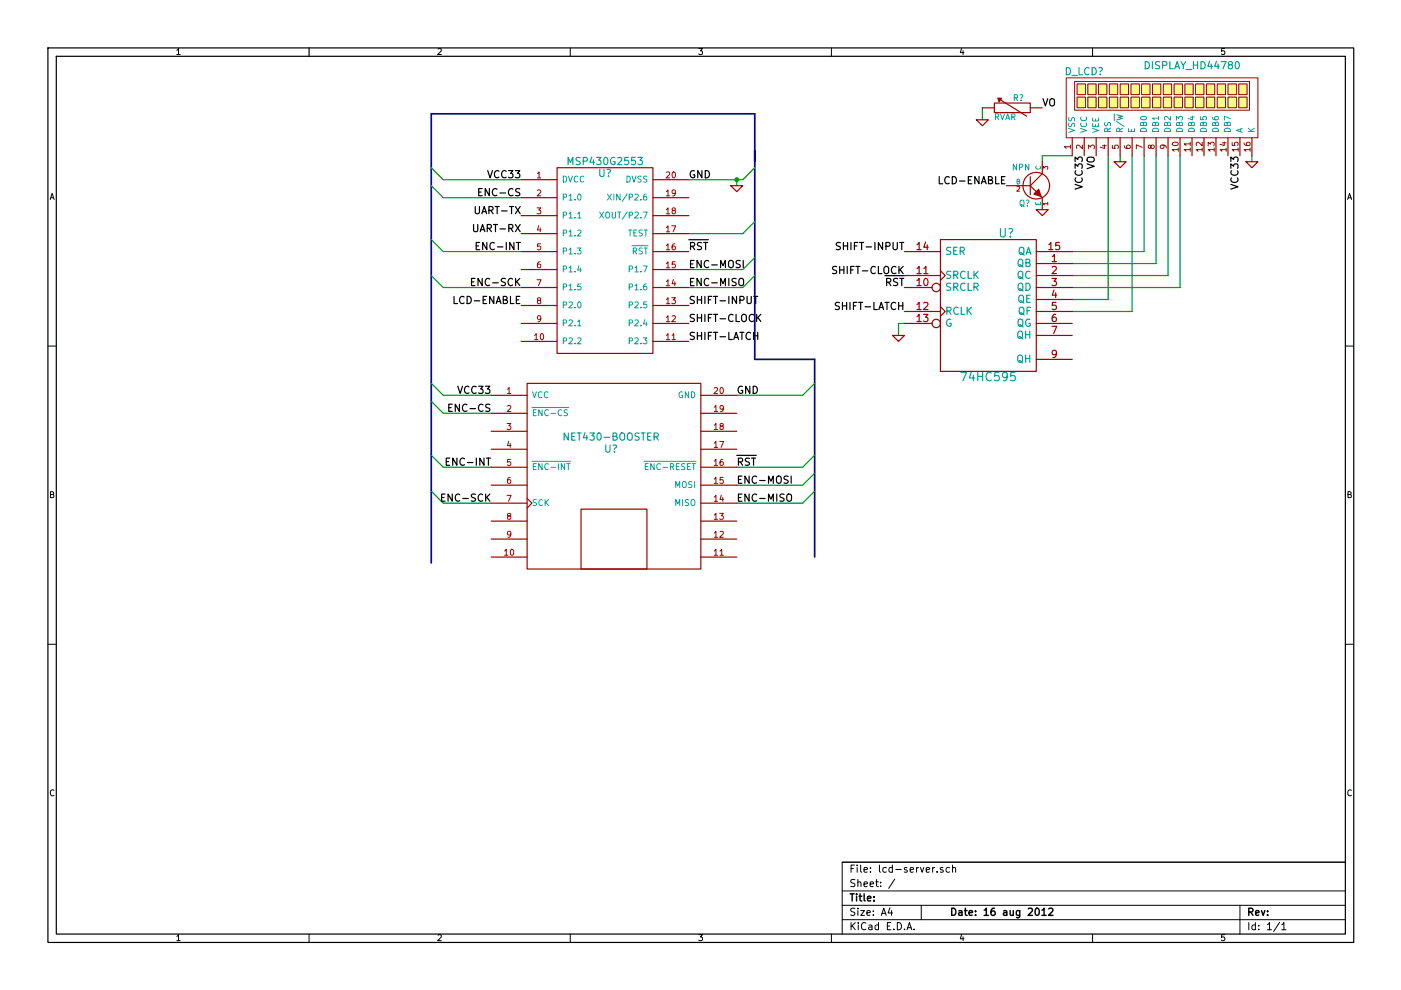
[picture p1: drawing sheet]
<svg xmlns="http://www.w3.org/2000/svg" width="297mm" height="210mm" viewBox="0 0 297 210" stroke-linecap="round" stroke-linejoin="round" font-family="sans-serif">
<path d="M10.2 10.2h276.8v189.6h-276.8zM11.9 11.9h273.3v186.1h-273.3zM65.5 10.2v1.7M227.9 39.1l1.6 .5-1.6 .5M227.9 35.7v-1l.6 .6 .2-.5h.6l.2 .3-.2 .6M227.9 34.2v-.9l.6 .5 .2-.4h.6l.2 .2-.2 .6M228.1 37.7a.72 .72 0 0 0 .5 1 .72 .72 0 0 0 .9-.7l-.2-.3M228.1 36.2a.72 .72 0 0 0 .5 1 .72 .72 0 0 0 .9-.7l-.2-.3" fill="none" stroke="#000" stroke-width=".25"/>
<g fill="none" stroke="#000" stroke-width=".21">
<path d="M37.5 10.7l.3-.4v1.3M37.5 11.6h.7M92.9 10.4l.4-.1 .3 .4-.8 .9h.8M120.9 10.2v1.7M148.2 10.3h.7l-.4 .5 .4 .1v.5l-.2 .2-.5-.2M176.3 10.2v1.7M203.9 10.2l-.3 1h.8M204.2 10.7v.9M231.6 10.2v1.7M259.6 10.3h-.6v.6l.2-.1 .4 .1v.5l-.1 .2-.5-.2M10.6 42.3l.4-1.3 .5 1.3M10.8 41.9h.6"/>
<path d="M285.7 42.3l.4-1.3 .5 1.3M285.9 41.9h.5M10.2 73.4h1.7M285.2 73.4h1.8M10.7 104.9l.6-.1v-.4l-.6-.2v1.3h.5l.2-.4-.2-.2M285.8 104.9l.5-.1 .1-.4-.6-.2v1.3h.5l.2-.4-.3-.2M10.2 136.6h1.7M285.2 136.6h1.8M11.4 167.6a.55 .55 0 0 0-.7 .1 .55 .55 0 0 0 0 .7l.4 .3 .3-.1M286.5 167.6a.55 .55 0 0 0-.7 .1 .55 .55 0 0 0 0 .7l.4 .3 .3-.1M37.5 198.6l.3-.4v1.2M37.5 199.4h.7"/>
<path d="M65.5 198v1.8M92.9 198.3l.4-.1 .3 .4-.8 .8h.8M120.9 198v1.8M148.2 198.2h.7l-.4 .5 .4 .1v.5l-.2 .1-.5-.1M176.3 198v1.8M178.6 188.9h106.6M178.6 195h106.6M178.6 191.9h106.6M180.4 195.6v1.5M180.4 184.2h.5M180.7 196.3l.6 .8M181.2 183.4h-.8v1.5"/>
<path d="M181.3 192.6h-.6l-.3 .3 .1 .3 .7 .3v.5l-.3 .1-.5-.1M181.3 186.5h-.6l-.3 .3 .1 .3 .7 .3v.5l-.3 .1-.5-.1M181.3 195.6l-.9 .9M181.7 183.4v.2M181.7 183.9v1M181.9 192.6v.1M181.9 187.1l.1-.1a.36 .36 0 0 1 .5 .2v.8M181.9 186.5v1.5M181.9 193.1v1M182 195.6v.2M182 196.1v1M182.5 183.4v1.3l.2 .2"/>
<path d="M182.5 193.1h.8l-.8 1h.8M183.2 184.4l.7-.1-.1-.3-.4-.1-.2 .3 .1 .7h.5M183.2 187.5l.7-.1-.1-.4h-.4l-.2 .2 .1 .7h.5M183.6 195.8a.72 .72 0 0 0-1 .5 .72 .72 0 0 0 .7 .8l.3-.1M183.8 193.6l.7-.2v-.3h-.5l-.2 .2 .1 .7h.6M184.2 196.2h.6l.1 .9M184.5 187.5l.7-.1-.1-.4h-.4l-.2 .2 .1 .7h.5M184.6 184.8v.1M184.6 184v.2M184.9 196.5l-.7 .1a.3 .3 0 0 0 .2 .5h.5M185.2 194v.1M185.2 193.1v.2"/>
<path d="M185.6 187h.6M185.9 186.5v1.3l.3 .2M186.3 196.2l-.5-.1-.3 .3 .1 .6 .2 .1h.5M186.3 195.6v1.5M186.5 183.4v1.3l.2 .2M186.7 187.9v.1M186.7 187v.2M186.9 194.1l.5-1.5 .5 1.5M187 193.6h.7M187.9 184l-.4-.1-.3 .3v.6l.3 .1h.4M188.1 196.3h.5M188.7 192.5l-.4 1.1h1"/>
<path d="M188.9 195.6h-.8v1.5h.8M189 193.1v1M189.2 184l-.4-.1-.3 .3v.6l.3 .1h.4M189.2 183.4v1.5M189.5 197v.1M189.7 186.4l-1.3 2M189.9 184.4h1.2M190.2 195.6a.77 .77 0 0 1 .9 .8 .77 .77 0 0 1-.9 .7zM191.8 197v.1M192.3 197.1l.5-1.5 .5 1.5M192.3 184l-.4-.1-.2 .3 .1 .2 .5 .1v.4h-.6M192.4 196.7h.8"/>
<path d="M193 184.4l.7-.1-.1-.3-.4-.1-.2 .3v.7h.6M193.8 197v.1M194.3 183.9v1M194.8 183.9l-.5 .3M195.1 183.9l.4 1 .4-1M195.3 191.9v3.1M196.4 184.4l.7-.1-.1-.3-.4-.1-.2 .3v.7h.6M197.7 183.9v1M198.2 183.9l-.5 .3M198.7 184.8v.1M199.9 184l-.3-.1-.3 .3 .1 .2 .5 .1v.4h-.6M201.3 184l-.4-.1-.3 .3 .1 .6 .2 .1h.4"/>
<path d="M202 184.1v-.1a.36 .36 0 0 1 .6 .2v.7M202 183.4v1.5M203.9 198.1l-.3 .9h.8M204.2 198.6v.8M231.6 198v1.8M259.6 198.2h-.6v.6l.2-.1 .4 .1v.5l-.1 .1-.5-.1M262.9 191.9v6.1M264.8 195.6v1.5M266.2 196.2l-.5-.1-.3 .3 .1 .6 .2 .1h.5M266.2 195.6v1.5M266.9 197v.1M266.9 196.2v.1"/>
<path d="M268.7 196l.5-.4v1.5M268.7 197.1h.9M271.3 195.5l-1.3 2M271.8 196l.4-.4v1.5M271.8 197.1h.8M285.2 182.8h-106.6v15.2"/>
</g>
<g fill="none" stroke="#000" stroke-width=".3">
<path d="M180.2 189.5h.9M180.7 189.5v1.5M181.6 189.5v.2M181.6 190v1M182.1 190h.6M182.3 189.5v1.3l.4 .2M183.2 189.5v1.3l.2 .2M183.9 190.5l.8-.1-.1-.3-.4-.1-.3 .2 .1 .8h.6M185.3 190.9v.1M185.3 190.1v.1M201.8 192.6a.77 .77 0 0 1 .9 .7 .77 .77 0 0 1-.9 .8zM203.3 193.1h.6l.1 1"/>
<path d="M204 193.4l-.7 .2a.3 .3 0 0 0 .2 .5l.5-.1M204.5 193.1h.6M204.7 192.6v1.3l.4 .2M205.5 193.6l.7-.2-.1-.3h-.4l-.2 .2v.7h.6M206.8 194v.1M206.8 193.1v.2M208.7 193l.4-.4v1.5M208.7 194.1h.9M210.8 192.6h-.4a.99 .99 0 0 0 0 1.5l.5-.1 .1-.6-.3-.3-.4 .1-.2 .2M212.8 193.1h.6l.1 1M213.5 193.4l-.7 .2a.3 .3 0 0 0 .2 .5l.5-.1M214.2 193.1v.9l.4 .1 .2-.1"/>
<path d="M214.8 193.1v1M216.2 193.1v1.2l-.3 .3-.4-.1M216.2 193.1h-.4l-.3 .3v.6l.3 .1 .4-.1M218 192.7l.6-.1 .3 .4-.9 1.1h.9M219.7 192.6h.1a.81 .81 0 0 1 .6 .7 .81 .81 0 0 1-.6 .8 .98 .98 0 0 1-.1-1.5zM220.9 193l.5-.4v1.5M220.9 194.1h.9M222.4 192.7l.5-.1 .3 .4-.9 1.1h.9M264.8 193.4l.7-.1 .2-.2-.1-.4-.2-.1h-.6v1.5M265.2 193.4l.5 .7M266.2 193.6l.8-.2-.1-.3h-.5l-.2 .2 .1 .7h.6M267.5 193.1l.3 1 .4-1"/>
<path d="M268.8 194v.1M268.8 193.1v.2"/>
</g>
<g fill="none" stroke="#00a000" stroke-width=".25">
<path d="M94 38.1h16.5M146.1 38.1h11.4M156.2 38.1v1.3M208.3 22.9v2.5M227.3 33h-6.3v1.3M235 33v30.5h-7.7M237.5 33v1.3M240 33v33h-12.7M242.6 33v20.3h-15.3M245.1 33v22.9h-17.8M247.7 33v25.4h-20.4M250.2 33v28h-22.9"/>
<path d="M265.4 33v1.3M94 53.3h16.5M94 41.9h16.5M146.1 57.2h11.4M146.1 49.5h11.4M94 61h16.5M146.1 61h11.4M191.8 68.6h-1.3v2.5M94 83.8h10.1M94 99.1h10.1M94 87.6h10.1M156.2 83.8h14"/>
<path d="M156.2 99.1h14M94 106.7h10.1M156.2 106.7h14M156.2 102.9h14"/>
</g>
<path d="M172.7 118.1v-41.9h-12.7v-52.1h-68.6v95.3" fill="none" stroke="#0000c0" stroke-width=".36"/>
<circle cx="156.2" cy="38.1" r=".41" fill="#00a000"/>
<circle cx="156.2" cy="38.1" r=".41" fill="none" stroke="#00a000" stroke-width=".25"/>
<g fill="none" stroke="#000" stroke-width=".25">
<path d="M199.1 37.4v1.6h.8M201.3 37.6a.72 .72 0 0 0-1 .5 .72 .72 0 0 0 .7 .9l.3-.2M201.9 37.4a.77 .77 0 0 1 .9 .8 .77 .77 0 0 1-.9 .8zM203.4 38.4h1.2M205.3 38.2h.5M206 37.4h-.7v1.6h.7M207.6 37.4v1.6l-.9-1.6v1.6M208.1 39l.5-1.6 .5 1.6M208.2 38.5h.7M209.6 38.2l.6-.1 .2-.2-.1-.3-.7-.2v1.6h.6l.2-.2 .1-.3-.4-.3M211.1 37.4v1.6h.7M212.3 38.2h.6"/>
<path d="M213.1 37.4h-.8v1.6h.8M96.3 62.8v1.6h.7M98.4 63a.72 .72 0 0 0-1 .5 .72 .72 0 0 0 .7 .9l.3-.2M99 62.8a.77 .77 0 0 1 .9 .8 .77 .77 0 0 1-.9 .8zM100.6 63.8h1.1M102.4 63.6h.5M103.2 62.8h-.8v1.6h.8M104.7 62.8v1.6l-.9-1.6v1.6M105.2 64.4l.5-1.6 .5 1.6M105.3 63.9h.8M106.7 63.6l.7-.1 .1-.2-.1-.3-.7-.2v1.6h.6l.2-.2 .1-.3-.4-.3M108.2 62.8v1.6h.8"/>
<path d="M109.5 63.6h.5M110.2 62.8h-.7v1.6h.7"/>
</g>
<g fill="none" stroke="#a00000" stroke-width=".25">
<path d="M218.4 37.5v3.8M221 36.8l-2.6 2.6 1.3 1.2M220.7 41.7l.3 .2"/>
<circle cx="219.7" cy="39.4" r="2.82"/>
</g>
<path d="M220.2 40.1l.5 1.6-1.5-.6z" fill="#a00000"/>
<path d="M207 25.4h2.6l-1.3 1.3zM210.8 21.8h7.6v2.1h-7.6zM211.6 20.8l6.1 3.8M213.4 39.4h5M221 34.3v2.5M220.2 40.1l.5 1.6-1.5-.6zM221 41.9v2.6M189.2 71.1h2.6l-1.3 1.3z" fill="none" stroke="#a00000" stroke-width=".25"/>
<path d="M215.5 34.8v1.3l-.7-1.3v1.3M215.6 38.5l.5-.1v-.3l-.5-.1v1h.4l.2-.3-.2-.2M216.2 35.5l.6-.1v-.5l-.6-.1v1.3M218.1 34.8v1.3l-.7-1.3v1.3M219.7 35.3a.44 .44 0 0 0 .4 .6 .44 .44 0 0 0 .4-.6M216.3 42.6l.3-.2a.45 .45 0 0 1 .5 .4l-.1 .7-.4 .2-.3-.4zM216.5 43.4l.7 .4M217.6 42.5l.4-.1a.43 .43 0 0 1-.2 .8M217.8 43.6v.1M219.6 42.9v.5h1v-.5M220.1 43.1v.3" fill="none" stroke="#00a0a0" stroke-width=".21"/>
<path d="M215.6 39.6l.4-.1 .2 .3-.6 .7h.6M221.1 35.9v-.6l.4 .3 .1-.3h.4v.6M222.1 43.2h-1l.3 .3M222.1 42.9v.6" fill="none" stroke="#a00000" stroke-width=".21"/>
<g fill="none" stroke="#000" stroke-width=".25">
<path d="M221.1 20.9l.5 1.6 .5-1.6M222.8 21a.5 .5 0 0 1 .5 0 .5 .5 0 0 1 .3 .4l-.1 .9-.3 .2a.53 .53 0 0 1-.6-.6v-.5zM230.5 34.7l1.5 .6-1.5 .5M230.6 33.5a.99 .99 0 0 1 1.4 .2 .53 .53 0 0 1-.5 .6h-.5a.52 .52 0 0 1-.4-.8zM100.4 47.6v1.2l.3 .3h.3l.3-.3v-1.2M100.8 43.8v1.2l.3 .3h.2l.4-.3v-1.2M101.8 49.1l.5-1.5 .5 1.5M101.9 48.7h.8M102.2 45.3l.5-1.5 .5 1.5M102.3 44.9h.7M103.3 48.4l.7-.1 .2-.2-.1-.3-.2-.2h-.6v1.5M103.7 44.6l.7-.1 .1-.2v-.4l-.3-.1h-.5v1.5"/>
<path d="M103.7 48.4l.5 .7M104 44.6l.5 .7M104.6 47.6h.9M105 43.8h.8M105.1 47.6v1.5M105.4 43.8v1.5M106 48.5h1.2M106.3 44.7h1.2M107.9 48.4l.7-.1 .2-.2-.1-.3-.2-.2h-.6v1.5M108 43.8h.9M108.3 48.4l.5 .7M108.5 43.8v1.5"/>
<path d="M109.3 47.6l1 1.5M109.3 43.8l1 1.5M110.3 47.6l-1 1.5M110.3 43.8l-1 1.5M177.4 56.6l-.6-.1-.3 .3 .2 .4 .6 .2v.5l-.2 .1-.6-.1M178 56.5v1.5M178 57.2h.9M178.2 51.5l-.6-.1-.3 .3 .1 .4 .7 .2v.5l-.2 .1h-.6M178.8 51.4v1.5M178.8 52.1h.9M178.9 56.5v1.5M179.6 56.5v1.5"/>
<path d="M179.7 51.4v1.5M180.4 57.2h.5M180.4 51.4v1.5M181.1 56.5h-.7v1.5M181.2 52.1h.5M181.5 56.5h.8M181.9 51.4h-.7v1.5M181.9 56.5v1.5M182.2 51.4h.9M182.7 51.4v1.5M182.8 57.4h1.2M183.6 52.3h1.2"/>
<path d="M185.5 51.4v1.5M185.6 56.6a.72 .72 0 0 0-1 .5 .72 .72 0 0 0 .7 .9l.3-.1M186.2 56.5v1.5h.8M187.1 51.4v1.5l-.9-1.5v1.5M187.5 56.7a.5 .5 0 0 1 .6-.2 .5 .5 0 0 1 .3 .5v.8l-.3 .2a.53 .53 0 0 1-.7-.5zM187.6 58.4h4.2M187.8 52.2l.8-.1 .1-.2-.1-.3-.2-.2h-.6v1.5M188 59.8h.7l.2-.3-.1-.3-.2-.2h-.6v1.6M188.4 59.8l.5 .8M189.4 51.4v1.3l.3 .2h.2l.3-.2v-1.3M190 56.6a.72 .72 0 0 0-1 .5 .72 .72 0 0 0 .7 .9l.3-.1M190.3 59.1l-.6-.1-.3 .3 .2 .4 .6 .3v.4l-.2 .2-.6-.1"/>
<path d="M190.6 56.5v1.5M190.8 59h.8M190.8 51.4h.8M190.8 57.2l.7 .8M191.2 51.4v1.5M191.2 59v1.6M191.5 56.5l-.9 .9M147.2 70.5h-.6l-.3 .3 .2 .3 .6 .3v.5l-.2 .1-.6-.1M147.2 66.7l-.6-.1-.3 .4 .2 .3 .6 .3v.4l-.2 .2-.6-.1M147.2 62.9l-.6-.1-.3 .3 .2 .4 .6 .3v.4l-.2 .2-.6-.1M147.9 62.8v1.6M147.9 66.6v1.6"/>
<path d="M147.9 70.5v1.5M147.9 71.2h.8M147.9 67.4h.8M147.9 63.6h.8M148.7 62.8v1.6M148.7 66.6v1.6M148.7 70.5v1.5M149.5 62.8v1.6M149.5 66.6v1.6M149.5 70.5v1.5M150.2 71.2h.5M150.2 67.4h.5"/>
<path d="M150.2 63.6h.5M150.9 70.5h-.7v1.5M150.9 66.6h-.7v1.6M150.9 62.8h-.7v1.6M151.3 70.5h.8M151.3 66.6h.8M151.3 62.8h.8M151.7 62.8v1.6M151.7 66.6v1.6M151.7 70.5v1.5M152.7 71.4h1.1M152.7 67.6h1.1"/>
<path d="M152.7 63.8h1.1M154.5 70.5v1.5h.8M154.5 62.8v1.6M155.4 66.8a.72 .72 0 0 0-1 .5 .72 .72 0 0 0 .7 .9l.3-.2M155.6 72l.5-1.5 .5 1.5M155.7 71.6h.7M156.1 66.6v1.6h.7M156.2 62.8v1.6l-.9-1.6v1.6M156.9 63.7l.7-.1 .2-.3-.1-.3-.2-.2h-.6v1.6M156.9 70.5h.8M157.3 70.5v1.5M157.5 66.7a.5 .5 0 0 1 .5 0 .5 .5 0 0 1 .2 .5v.8l-.3 .2a.53 .53 0 0 1-.7-.5v-.5z"/>
<path d="M158.4 62.8v1.3l.3 .3h.3l.3-.3v-1.3M159.1 70.6a.72 .72 0 0 0-1 .5 .72 .72 0 0 0 .7 .9l.3-.1M159.8 71.2h.9M159.8 70.5v1.5M159.8 66.8a.72 .72 0 0 0-1 .5 .72 .72 0 0 0 .7 .9l.3-.2M159.8 62.8h.9M160.2 62.8v1.6M160.4 66.6v1.6M160.7 70.5v1.5M160.7 67.3l.6 .9M161.3 66.6l-.9 .9M178 64.2l-.6-.1-.3 .3 .1 .4 .7 .2v.5l-.2 .1h-.6"/>
<path d="M178.6 64.1v1.5M178.6 64.8h.9M179.5 64.1v1.5M180.2 64.1v1.5M180.9 64.8h.6M181.7 64.1h-.8v1.5M182 64.1h.9M182.5 64.1v1.5M183.4 65h1.2M185.3 64.1v1.5h.7M186.3 65.6l.5-1.5 .6 1.5M186.5 65.2h.7"/>
<path d="M187.6 64.1h.9M188.1 64.1v1.5M189.9 64.3a.72 .72 0 0 0-1 .5 .72 .72 0 0 0 .7 .8l.3-.1M190.5 64.8h.9M190.5 64.1v1.5M191.4 64.1v1.5"/>
</g>
<g fill="none" stroke="#00a000" stroke-width=".25">
<path d="M91.4 39.4l2.6 2.5M91.4 35.6l2.6 2.5M160 35.6l-2.5 2.5M91.4 58.4l2.6 2.6M91.4 50.8l2.6 2.5M160 58.4l-2.5 2.6M160 54.6l-2.5 2.6M160 47l-2.5 2.5M91.4 96.5l2.6 2.6M91.4 85.1l2.6 2.5M91.4 81.3l2.6 2.5M172.7 96.5l-2.5 2.6"/>
<path d="M172.7 81.3l-2.5 2.5M91.4 104.1l2.6 2.6M172.7 104.1l-2.5 2.6M172.7 100.3l-2.5 2.6"/>
</g>
<path d="M211.6 20.8h.7l-.5 .8z" fill="#a00000"/>
<path d="M208.3 22.9h2.5M211.6 20.8h.7l-.5 .8zM218.4 22.9h2.6M236.2 34.3h2.6l-1.3 1.3zM264.2 34.3h2.5l-1.3 1.3zM219.7 44.5h2.6l-1.3 1.2z" fill="none" stroke="#a00000" stroke-width=".25"/>
<path d="M211 24.8l.7-.1v-.4l-.7-.2v1.3M211.4 24.8l.4 .6M212.1 24.1l.4 1.3 .5-1.3M213.2 25.4l.4-1.3 .5 1.3M213.4 25h.5M214.5 24.8l.6-.1 .1-.4-.7-.2v1.3M214.8 24.8l.4 .6M215 20.7h.6l.1-.5-.7-.1v1.2M215.3 20.7l.4 .6M216.3 20.1h.4a.43 .43 0 0 1-.2 .7v.1M216.5 21.2v.1" fill="none" stroke="#00a0a0" stroke-width=".21"/>
<path d="M261 39.1l1.5 .5-1.5 .5M261 35.7v-1l.5 .6 .2-.5h.7l.1 .3-.1 .6M261 34.2v-.9l.5 .5 .2-.4h.7l.1 .2-.1 .6M261.1 37.7a.72 .72 0 0 0 .5 1 .72 .72 0 0 0 .9-.7l-.1-.3M261.1 36.2a.72 .72 0 0 0 .5 1 .72 .72 0 0 0 .9-.7l-.1-.3" fill="none" stroke="#000" stroke-width=".25"/>
<path d="M226.1 16.5h40.6v12.7h-40.6zM227.8 17.3h37.1v6.1h-37.1z" fill="none" stroke="#a00000" stroke-width=".21"/>
<path d="M262.6 20.6h1.8v2.3h-1.8z" fill="#ffff80"/>
<path d="M262.6 20.6h1.8v2.3h-1.8z" fill="none" stroke="#a00000" stroke-width=".21"/>
<path d="M262.6 17.8h1.8v2.3h-1.8z" fill="#ffff80"/>
<path d="M262.6 17.8h1.8v2.3h-1.8z" fill="none" stroke="#a00000" stroke-width=".21"/>
<path d="M260.4 20.6h1.7v2.3h-1.7z" fill="#ffff80"/>
<path d="M260.4 20.6h1.7v2.3h-1.7z" fill="none" stroke="#a00000" stroke-width=".21"/>
<path d="M260.4 17.8h1.7v2.3h-1.7z" fill="#ffff80"/>
<path d="M260.4 17.8h1.7v2.3h-1.7z" fill="none" stroke="#a00000" stroke-width=".21"/>
<path d="M258.1 20.6h1.7v2.3h-1.7z" fill="#ffff80"/>
<path d="M258.1 20.6h1.7v2.3h-1.7z" fill="none" stroke="#a00000" stroke-width=".21"/>
<path d="M258.1 17.8h1.7v2.3h-1.7z" fill="#ffff80"/>
<path d="M258.1 17.8h1.7v2.3h-1.7z" fill="none" stroke="#a00000" stroke-width=".21"/>
<path d="M255.8 20.6h1.8v2.3h-1.8z" fill="#ffff80"/>
<path d="M255.8 20.6h1.8v2.3h-1.8z" fill="none" stroke="#a00000" stroke-width=".21"/>
<path d="M255.8 17.8h1.8v2.3h-1.8z" fill="#ffff80"/>
<path d="M255.8 17.8h1.8v2.3h-1.8z" fill="none" stroke="#a00000" stroke-width=".21"/>
<path d="M253.5 20.6h1.8v2.3h-1.8z" fill="#ffff80"/>
<path d="M253.5 20.6h1.8v2.3h-1.8z" fill="none" stroke="#a00000" stroke-width=".21"/>
<path d="M253.5 17.8h1.8v2.3h-1.8z" fill="#ffff80"/>
<path d="M253.5 17.8h1.8v2.3h-1.8z" fill="none" stroke="#a00000" stroke-width=".21"/>
<path d="M251.2 20.6h1.8v2.3h-1.8z" fill="#ffff80"/>
<path d="M251.2 20.6h1.8v2.3h-1.8z" fill="none" stroke="#a00000" stroke-width=".21"/>
<path d="M251.2 17.8h1.8v2.3h-1.8z" fill="#ffff80"/>
<path d="M251.2 17.8h1.8v2.3h-1.8z" fill="none" stroke="#a00000" stroke-width=".21"/>
<path d="M248.9 20.6h1.8v2.3h-1.8z" fill="#ffff80"/>
<path d="M248.9 20.6h1.8v2.3h-1.8z" fill="none" stroke="#a00000" stroke-width=".21"/>
<path d="M248.9 17.8h1.8v2.3h-1.8z" fill="#ffff80"/>
<path d="M248.9 17.8h1.8v2.3h-1.8z" fill="none" stroke="#a00000" stroke-width=".21"/>
<path d="M246.6 20.6h1.8v2.3h-1.8z" fill="#ffff80"/>
<path d="M246.6 20.6h1.8v2.3h-1.8z" fill="none" stroke="#a00000" stroke-width=".21"/>
<path d="M246.6 17.8h1.8v2.3h-1.8z" fill="#ffff80"/>
<path d="M246.6 17.8h1.8v2.3h-1.8z" fill="none" stroke="#a00000" stroke-width=".21"/>
<path d="M244.3 20.6h1.8v2.3h-1.8z" fill="#ffff80"/>
<path d="M244.3 20.6h1.8v2.3h-1.8z" fill="none" stroke="#a00000" stroke-width=".21"/>
<path d="M244.3 17.8h1.8v2.3h-1.8z" fill="#ffff80"/>
<path d="M244.3 17.8h1.8v2.3h-1.8z" fill="none" stroke="#a00000" stroke-width=".21"/>
<path d="M242.1 20.6h1.7v2.3h-1.7z" fill="#ffff80"/>
<path d="M242.1 20.6h1.7v2.3h-1.7z" fill="none" stroke="#a00000" stroke-width=".21"/>
<path d="M242.1 17.8h1.7v2.3h-1.7z" fill="#ffff80"/>
<path d="M242.1 17.8h1.7v2.3h-1.7z" fill="none" stroke="#a00000" stroke-width=".21"/>
<path d="M239.8 20.6h1.8v2.3h-1.8z" fill="#ffff80"/>
<path d="M239.8 20.6h1.8v2.3h-1.8z" fill="none" stroke="#a00000" stroke-width=".21"/>
<path d="M239.8 17.8h1.8v2.3h-1.8z" fill="#ffff80"/>
<path d="M239.8 17.8h1.8v2.3h-1.8z" fill="none" stroke="#a00000" stroke-width=".21"/>
<path d="M237.5 20.6h1.8v2.3h-1.8z" fill="#ffff80"/>
<path d="M237.5 20.6h1.8v2.3h-1.8z" fill="none" stroke="#a00000" stroke-width=".21"/>
<path d="M237.5 17.8h1.8v2.3h-1.8z" fill="#ffff80"/>
<path d="M237.5 17.8h1.8v2.3h-1.8z" fill="none" stroke="#a00000" stroke-width=".21"/>
<path d="M235.2 20.6h1.8v2.3h-1.8z" fill="#ffff80"/>
<path d="M235.2 20.6h1.8v2.3h-1.8z" fill="none" stroke="#a00000" stroke-width=".21"/>
<path d="M235.2 17.8h1.8v2.3h-1.8z" fill="#ffff80"/>
<path d="M235.2 17.8h1.8v2.3h-1.8z" fill="none" stroke="#a00000" stroke-width=".21"/>
<path d="M232.9 20.6h1.8v2.3h-1.8z" fill="#ffff80"/>
<path d="M232.9 20.6h1.8v2.3h-1.8z" fill="none" stroke="#a00000" stroke-width=".21"/>
<path d="M232.9 17.8h1.8v2.3h-1.8z" fill="#ffff80"/>
<path d="M232.9 17.8h1.8v2.3h-1.8z" fill="none" stroke="#a00000" stroke-width=".21"/>
<path d="M230.6 20.6h1.8v2.3h-1.8z" fill="#ffff80"/>
<path d="M230.6 20.6h1.8v2.3h-1.8z" fill="none" stroke="#a00000" stroke-width=".21"/>
<path d="M230.6 17.8h1.8v2.3h-1.8z" fill="#ffff80"/>
<path d="M230.6 17.8h1.8v2.3h-1.8z" fill="none" stroke="#a00000" stroke-width=".21"/>
<path d="M228.3 20.6h1.8v2.3h-1.8z" fill="#ffff80"/>
<path d="M228.3 20.6h1.8v2.3h-1.8z" fill="none" stroke="#a00000" stroke-width=".21"/>
<path d="M228.3 17.8h1.8v2.3h-1.8z" fill="#ffff80"/>
<g fill="none" stroke="#a00000" stroke-width=".21">
<path d="M228.3 17.8h1.8v2.3h-1.8zM113.9 36.8l.4-.4v1.3M113.9 37.7h.8M141.3 36.6l.5-.2 .2 .4-.8 .9h.8M142.6 36.6l.2-.2a.67 .67 0 0 1 .4 .7 .67 .67 0 0 1-.4 .6l-.3-.5zM226.9 31.1h-1.2l.4 .4M226.9 30.8v.7M229.5 30.8v.7l-.9-.7-.4 .2 .1 .5M230.8 31.5v-.7l.4 .4 .2-.4h.5l.1 .2-.1 .5M233.7 30.9h.9M234.2 30.7v.8l-1-.3M235.8 30.8v.6l.6 .1-.1-.2 .1-.5h.6l.1 .2-.1 .5"/>
<path d="M238.4 30.9v.2l.3 .3 .7 .1 .2-.3-.1-.4h-.4l-.2 .2v.2l.2 .3M242.2 31.2l-1.3-.5v.8M244 31l.2-.2h.3l.2 .2v.4l-.2 .1-.4-.1-.2-.6h-.3l-.1 .2 .1 .4h.3l.1-.2M246.6 30.8l.2 .2-.1 .4h-.6l-.1-.4 .3-.2h.7l.2 .2 .1 .4M248.7 30.3a.66 .66 0 0 1 .6-.2 .66 .66 0 0 1 .5 .5 .74 .74 0 0 1-1.3-.1zM249.8 31.7h-1.3l.4 .4M249.8 31.4v.7M252.3 31.7h-1.2l.4 .4M252.3 30.5h-1.2l.4 .4M252.3 30.1v.8M252.3 31.4v.7M254.9 31.7h-1.3l.4 .4"/>
<path d="M254.9 30.1v.8l-.9-.8-.4 .3 .1 .5M254.9 31.4v.7M256.2 30.9v-.8l.4 .5 .2-.4h.5l.1 .2-.1 .5M257.4 31.7h-1.2l.3 .4M257.4 31.4v.7M259.1 30.3h.9M259.6 30.1v.8l-1-.3M260 31.7h-1.3l.4 .4M260 31.4v.7M261.2 30.2v.6l.6 .1-.1-.2 .1-.5h.6l.1 .2-.1 .5M262.5 31.7h-1.3l.4 .4M262.5 31.4v.7"/>
<path d="M263.8 30.3v.2l.3 .3 .7 .1 .2-.3-.1-.4-.4-.1-.2 .3v.2l.2 .3M265 31.7h-1.2l.4 .4M265 31.4v.7M113.9 44.1h.8l-.5 .5 .4 .1v.5l-.2 .1-.5-.1M113.9 59.3h.8l-.5 1.3M113.9 40.4l.5-.1 .3 .3-.8 .9h.8M114.2 47.8l-.3 .9h.8M114.5 55.5h-.2l-.3 .3-.1 .7 .3 .3 .4-.2 .1-.4-.3-.2h-.2l-.3 .2M114.5 48.3v.8M114.6 51.7h-.6l-.1 .6 .2-.1 .5 .1v.5l-.2 .2-.5-.2M141.3 59.7l.3-.4v1.3M141.3 55.9l.3-.4v1.3"/>
<path d="M141.3 52.1l.3-.4v1.3M141.3 48.3l.3-.4v1.2M141.3 44.5l.3-.4v1.2M141.3 40.6l.3-.3v1.2M141.3 56.8h.7M141.3 53h.7M141.3 49.1h.7M141.3 45.3h.7M141.3 41.5h.7M142.4 47.9h.9l-.6 1.2M142.7 44.6l-.2-.1v-.3l.5-.1 .2 .1v.3l-.6 .2-.1 .2v.2l.2 .2h.3l.2-.2v-.4l-.2-.1M142.8 59.3l-.3 .9h.8"/>
<path d="M143.1 51.7h-.3l-.3 .3v.7l.2 .3 .5-.2v-.4l-.2-.2h-.3l-.2 .2M143.1 59.7v.9M143.2 55.5h-.7v.6l.2-.1 .5 .1v.5l-.2 .2-.5-.2M143.2 40.8l-.2 .2h-.4l-.1-.6 .5-.1 .2 .2v.7l-.2 .3h-.4M113.3 71.1l.4-.4v1.3M113.3 72h.7M114.2 63.7l-.2-.1v-.4l.4-.1 .2 .1v.4l-.6 .1-.1 .2v.3l.3 .2h.2l.3-.2-.1-.4-.2-.1M114.7 67.5l-.3 .2h-.4v-.6l.4-.2 .3 .3-.1 .7-.2 .2-.4 .1M114.7 70.9l.1-.2a.67 .67 0 0 1 .5 .7 .67 .67 0 0 1-.5 .6l-.2-.5zM141.3 71.1l.3-.4v1.3M141.3 67.3l.3-.4v1.3M141.3 63.5l.3-.4v1.3"/>
<path d="M141.3 72h.7M141.3 68.2h.7M141.3 64.4h.7M141.3 60.6h.7M142.4 63.1h.8l-.4 .5 .4 .1v.6l-.2 .1-.6-.1M142.5 71.1l.3-.4v1.3M142.5 67.1l.5-.2 .2 .4-.8 .9h.8M142.5 72h.7M107.5 89.8h.8l-.4 .5 .4 .1v.5l-.2 .2-.6-.2M107.6 82.6l.4-.4v1.2M107.6 86.1l.5-.1 .2 .4-.8 .8h.8M107.6 83.4h.7"/>
<path d="M107.9 93.5l-.3 1h.8M108.2 94v.9M108.3 97.4h-.7v.6l.2-.1 .5 .1v.6l-.2 .1-.5-.1M151.4 82.3l.5-.1 .2 .4-.7 .8h.7M151.4 97.8l.4-.4v1.3M151.4 94l.4-.4v1.3M151.4 90.2l.4-.4v1.3M151.4 86.4l.4-.4v1.2M151.4 98.7h.7M151.4 94.9h.7M151.4 91.1h.7M151.4 87.2h.7"/>
<path d="M152.6 93.6h.8l-.5 1.3M152.8 82.3l.1-.1a.67 .67 0 0 1 .5 .6 .67 .67 0 0 1-.5 .6l-.2-.4zM152.9 90.3l-.2-.1v-.3l.4-.1 .2 .1v.3l-.5 .2-.1 .2v.2l.2 .3h.2l.3-.3-.1-.4-.2-.1M153.2 97.4h-.2l-.3 .3v.8l.2 .2 .4-.1 .1-.5-.3-.2h-.2l-.2 .2M153.4 86.5l-.3 .3-.3-.1-.1-.6 .4-.1 .3 .2-.1 .7-.2 .3h-.3M107 116.8l.3-.3v1.2M107 117.7h.7M107.5 105h.9l-.6 1.3M107.8 109.4l-.2-.1v-.3l.5-.2 .2 .2v.3l-.6 .1-.1 .2v.3l.2 .2h.3l.2-.2v-.4l-.2-.1M108.2 101.2h-.2l-.4 .3v.8l.2 .2 .5-.1v-.4l-.2-.3h-.3l-.2 .3M108.3 113.2l-.2 .2h-.4l-.1-.6 .5-.2 .2 .3v.7l-.2 .3h-.4M108.3 116.6l.2-.1a.67 .67 0 0 1 .4 .6 .67 .67 0 0 1-.4 .6l-.3-.5z"/>
<path d="M151.4 116.8l.4-.3v1.2M151.4 113l.4-.4v1.3M151.4 109.2l.4-.4v1.3M151.4 105.4l.4-.4v1.3M151.4 101.6l.4-.4v1.3M151.4 117.7h.7M151.4 113.9h.7M151.4 110.1h.7M151.4 106.3h.7M151.4 102.5h.7M152.6 108.8h.8l-.5 .5 .4 .1v.6l-.2 .1-.5-.1M152.7 116.8l.3-.3v1.2"/>
<path d="M152.7 112.8l.4-.2 .3 .4-.8 .9h.8M152.7 117.7h.7M152.9 105l-.2 .9h.7M153.2 105.5v.8M153.3 101.2h-.6v.6l.1-.1 .5 .1v.6l-.2 .1-.4-.1"/>
</g>
<g fill="none" stroke="#a00000" stroke-width=".25">
<path d="M110.5 38.1h7.6M118.1 35.6h20.3v39.3h-20.3zM138.4 38.1h7.7M154.9 39.4h2.6l-1.3 1.2zM227.3 29.2v3.8M229.9 29.2v3.8M232.4 29.2v3.8M235 29.2v3.8M237.5 29.2v3.8M240 29.2v3.8M242.6 29.2v3.8M245.1 29.2v3.8"/>
<path d="M247.7 29.2v3.8M250.2 29.2v3.8M252.7 29.2v3.8M255.3 29.2v3.8M257.8 29.2v3.8M260.4 29.2v3.8M262.9 29.2v3.8M265.4 29.2v3.8M110.5 53.3h7.6M110.5 41.9h7.6M110.5 45.7h7.6M110.5 49.5h7.6"/>
<path d="M110.5 57.2h7.6M138.4 53.3h7.7M138.4 41.9h7.7M138.4 45.7h7.7M138.4 49.5h7.7M138.4 57.2h7.7M191.8 58.4h7.6M191.8 53.3h7.6M194.4 59.5l.5-.5v1.6M194.4 56.9l.5-.4v1.5M194.4 51.8l.5-.4v1.5M194.4 58h.9"/>
<path d="M194.4 52.9h.9M195.9 56.9l.4-.4v1.5M195.9 58h.8M196.1 59.1l.1-.1a.81 .81 0 0 1 .6 .8 .81 .81 0 0 1-.6 .8 .98 .98 0 0 1-.1-1.5zM196.2 51.3l-.3 1.1h.9M196.6 51.9v1M199.4 50.8h20.3v27.9h-20.3zM199.4 57.4l1 1-1 1M219.7 55.9h7.6M219.7 58.4h7.6M219.7 53.3h7.6M222.4 51.8l.4-.4v1.5"/>
<path d="M222.4 52.9h.8M223 59h1l-.5 .6 .4 .2v.6l-.2 .2-.7-.2M223.1 54.4l.4-.5v1.6M223.1 56.6l.6-.1 .3 .4-1 1.1h1M223.1 55.5h.9M224.6 51.4h-.7l-.1 .7 .2-.1 .5 .1 .2 .2-.1 .5-.2 .1-.6-.1M110.5 61h7.6M110.5 68.6h7.6M110.5 64.8h7.6M110.5 72.4h7.6M138.4 61h7.7M138.4 68.6h7.7"/>
<path d="M138.4 64.8h7.7M138.4 72.4h7.7M191.8 61h5.8M191.8 66h7.6M191.8 68.6h5.8M194.4 64.5l.5-.4v1.5M194.4 67.1l.5-.5v1.6M194.4 60.6h.9M194.4 65.6h.9M194.4 68.2h.9M195.8 66.6h.9l-.5 .6 .5 .2v.6l-.3 .2-.6-.2M195.9 64.3l.5-.2 .3 .4-.9 1.1h.9"/>
<path d="M199.4 65l1 1-1 1.1M219.7 61h7.6M219.7 63.5h7.6M219.7 66h7.6M219.7 68.6h7.6M219.7 71.1h7.6M219.7 76.2h7.6M223 69.2h1.1l-.7 1.5M223.5 61.5l-.4 1.1h1M223.8 66.6l-.4 .1a.99 .99 0 0 0 0 1.5l.5-.2 .1-.5-.3-.3-.5 .1-.1 .2M223.8 62.1v1M223.9 64.1h-.7l-.1 .7 .2-.1 .5 .1 .2 .2-.1 .5-.2 .1-.6-.1"/>
<path d="M224 74.9l-.3 .3h-.5l-.1-.3 .1-.6h.5l.2 .1a1.16 1.16 0 0 1-.2 1.3l-.5 .1M104.1 83.8h7.7M104.1 87.6h7.7M104.1 91.4h7.7M104.1 95.3h7.7M104.1 99.1h7.7M111.8 81.3h36.8v39.4h-36.8zM148.6 83.8h7.6M148.6 87.6h7.6M148.6 91.4h7.6M148.6 95.3h7.6M148.6 99.1h7.6"/>
<path d="M104.1 102.9h7.7M104.1 106.7h7.7M104.1 110.5h7.7M104.1 114.3h7.7M104.1 118.1h7.7M111.8 105.7l1 1-1 1M123.2 108h14v12.7h-14zM148.6 102.9h7.6M148.6 106.7h7.6M148.6 110.5h7.6M148.6 114.3h7.6M148.6 118.1h7.6"/>
<circle cx="198.5" cy="61" r=".89"/>
<circle cx="198.5" cy="68.6" r=".89"/>
</g>
<g fill="none" stroke="#00a0a0" stroke-width=".21">
<path d="M119.4 37.3a.64 .64 0 0 1 .7 .7 .64 .64 0 0 1-.7 .6zM120.5 37.3l.4 1.3 .5-1.3M122.5 37.5a.55 .55 0 0 0-.7 .1 .55 .55 0 0 0 0 .7l.3 .3 .4-.1M123.8 37.5a.55 .55 0 0 0-.8 .1 .55 .55 0 0 0 .1 .7l.3 .3 .4-.1M132.9 37.3a.64 .64 0 0 1 .7 .7 .64 .64 0 0 1-.7 .6zM134 37.3l.4 1.3 .4-1.3M135.9 37.4l-.4-.1-.2 .2v.4l.6 .2v.3l-.2 .2h-.5M137.2 37.4l-.5-.1-.2 .2 .1 .4 .5 .2 .1 .3-.3 .2h-.5M226.6 27.2l1.2 .5-1.2 .4M226.6 26.1v.5l.1 .2 .4-.1 .3-.5 .2-.1 .2 .3v.4M226.6 24.9v.5l.1 .2 .4-.1 .3-.5 .2-.1 .2 .2v.5M229.1 27.2l1.3 .5-1.3 .4"/>
<path d="M229.2 26.1a.55 .55 0 0 0 .1 .7 .55 .55 0 0 0 .8 0l.3-.4-.1-.3M229.2 24.8a.55 .55 0 0 0 .1 .7 .55 .55 0 0 0 .8 0l.3-.3-.1-.4M231.6 27.2l1.3 .5-1.3 .4M231.6 26.2v.6h1.3v-.6M231.6 25v.7h1.3v-.7M232.3 25.2v.5M232.3 26.4v.4M234.3 26l-.1 .4 .1 .2h.4l.3-.6h.2l.3 .2-.1 .5M234.8 27.9v-.6l-.5-.1-.1 .7h1.3M235.5 27.2l-.7 .4M236.2 24.2v1.4M236.7 25.7l1.6 1.1"/>
<path d="M236.7 24.3l1.3 .3-.9 .3 .9 .2-1.3 .3M237.4 27.9l-.1-.6-.4-.1-.2 .7h1.3M238 27.2l-.6 .4M239.3 27.3v.6h1.2v-.6M239.9 27.5v.4M241.9 24.9a.74 .74 0 0 1 1.2 .2 .74 .74 0 0 1-1.3-.1zM242 27.3a.67 .67 0 0 1 .7-.1 .67 .67 0 0 1 .4 .7h-1.3zM242.4 26.2l.3-.3 .4 .2v.5h-1.3l.1-.6 .5 .1v.5M244.5 27.3a.67 .67 0 0 1 .8-.1 .67 .67 0 0 1 .3 .7h-1.3zM245 26.2l.2-.3 .4 .2v.5h-1.3l.2-.6 .4 .1 .1 .5M245.6 25h-1.3l.4 .4M245.6 24.7v.7"/>
<path d="M247.1 27.3a.67 .67 0 0 1 .7-.1 .67 .67 0 0 1 .4 .7h-1.3zM247.5 26.2l.3-.3 .4 .2v.5h-1.3l.1-.6 .4 .1 .1 .5M248.2 24.7v.8l-.9-.8-.4 .2 .1 .5M249.4 25.5v-.8l.5 .4 .1-.4h.6l.1 .2-.1 .6M249.6 27.3a.67 .67 0 0 1 .8-.1 .67 .67 0 0 1 .3 .7h-1.3zM250 26.2l.3-.3 .4 .2v.5h-1.3l.2-.6 .4 .1v.5M252.1 27.3a.67 .67 0 0 1 .8-.1 .67 .67 0 0 1 .3 .7h-1.2zM252.4 24.8h.8M252.6 26.2l.2-.3 .4 .2v.5h-1.2l.1-.6 .4 .1 .1 .5M252.8 24.6v.8l-.9-.3M254.5 24.7v.6l.6 .1-.1-.2 .1-.5h.6l.1 .2-.1 .5M254.7 27.3a.67 .67 0 0 1 .7-.1 .67 .67 0 0 1 .4 .7h-1.3z"/>
<path d="M255.1 26.2l.3-.3 .4 .2v.5h-1.3l.1-.6 .5 .1v.5M257 24.8v.2l.4 .3 .7 .1 .2-.2-.1-.5h-.4l-.3 .2v.3l.3 .2M257.2 27.3a.67 .67 0 0 1 .8-.1 .67 .67 0 0 1 .3 .7h-1.3zM257.7 26.2l.2-.3 .4 .2v.5h-1.3l.2-.6 .4 .1 .1 .5M259.8 27.3a.67 .67 0 0 1 .7-.1 .67 .67 0 0 1 .4 .7h-1.3zM260.2 26.2l.3-.3 .4 .2v.5h-1.3l.1-.6 .4 .1 .1 .5M260.9 25.2l-1.3-.6v.9M263 27.4v.5M263.4 27.2l-1.3 .5 1.3 .4M264.7 27.9h1.2M264.7 27.2l.7 .7M265.9 27.2l-.7 .5"/>
<path d="M119.4 41.8h.6l.1-.5-.7-.2v1.3M119.4 45.6h.6l.1-.5-.7-.1v1.2M119.4 49.4h.6l.1-.5-.7-.1v1.2M119.4 53.2h.6l.1-.5-.7-.1v1.2M119.4 57h.6l.1-.5-.7-.1v1.3M120.7 41.5l.3-.4v1.3M120.7 45.3l.3-.3v1.2M120.7 49.1l.3-.3v1.2M120.7 53l.3-.4v1.2M120.7 56.8l.3-.4v1.3M120.7 42.4h.7M120.7 46.2h.7"/>
<path d="M120.7 50h.7M120.7 53.8h.7M120.7 57.7h.7M121.9 42.3v.1M121.9 46.1v.1M121.9 49.9v.1M121.9 53.7v.1M121.9 57.5v.2M122.4 52.6h.8l-.4 .5 .3 .1v.5l-.1 .1-.6-.1M122.5 45.3l.3-.3v1.2M122.5 48.9l.5-.1 .2 .3-.8 .9h.8M122.5 46.2h.7"/>
<path d="M122.6 41.3l.2-.2a.67 .67 0 0 1 .4 .7 .67 .67 0 0 1-.4 .6l-.3-.5zM122.8 56.3l-.3 1h.7M123.1 56.8v.9M127.1 45l.9 1.2M128 45l-.9 1.2M128.5 45.1l.2-.1a.45 .45 0 0 1 .6 .4l-.1 .7-.5 .1-.3-.4zM128.8 41.1l.8 1.3M129.6 41.1l-.8 1.3M129.8 45v1l.2 .2h.4l.1-.2v-1M130.1 41.1v1.3M130.9 45h.7M131.3 45v1.2"/>
<path d="M131.5 41.1v1.3l-.7-1.3v1.3M133 44.9l-1.1 1.6M133 41.1l-1.1 1.6M133.2 48.8h.8M133.4 57h.6l.1-.5-.7-.1v1.3M133.4 45.6h.6l.1-.5-.7-.1v1.2M133.4 41.8h.6l.1-.5-.7-.2v1.3M133.6 48.8v1.2M134 52.1h3.4M134.3 53.2h.6v-.5l-.6-.1v1.2M134.4 49.4h.4M134.6 53.2l.4 .6"/>
<path d="M134.6 56.8l.4-.4v1.3M134.6 45.1l.5-.1 .2 .3-.8 .9h.8M134.6 41.3l.5-.2 .2 .4-.8 .9h.8M134.6 57.7h.7M135 48.8h-.6v1.2h.6M135.9 57.5v.2M135.9 46.1v.1M135.9 42.3v.1M136.2 52.7l-.5-.1-.2 .1 .1 .4 .5 .3 .1 .2-.2 .2h-.5M136.2 48.8h-.5l-.2 .1 .1 .4 .5 .3 .1 .2-.2 .2h-.5M136.4 56.4h.8l-.5 1.3M136.4 45h.8l-.5 1.2"/>
<path d="M136.6 52.6h.7M136.6 48.8h.7M136.9 48.8v1.2M136.9 52.6v1.2M137 41.1h-.2l-.3 .4-.1 .7 .3 .2 .4-.1 .1-.4-.3-.3h-.2l-.3 .3M119.4 60.9l.6-.1 .1-.5-.7-.1v1.3M119.4 64.7l.6-.1 .1-.5-.7-.1v1.3M119.4 68.5l.6-.1 .1-.5-.7-.1v1.3M119.4 72.3l.6-.1 .1-.4-.7-.2v1.3M120.7 60.6l.3-.4v1.3M120.7 64.1l.4-.1 .3 .4-.8 .9h.8M120.7 67.9l.4-.1 .3 .4-.8 .9h.8"/>
<path d="M120.7 71.8l.4-.2 .3 .4-.8 .9h.8M120.7 61.5h.7M121.9 61.3v.2M121.9 65.2v.1M121.9 69v.1M121.9 72.8v.1M122.5 68.2l.3-.4v1.3M122.5 71.8l.5-.2 .2 .4-.8 .9h.8M122.5 69.1h.7M122.6 64.1l.2-.1a.67 .67 0 0 1 .4 .6 .67 .67 0 0 1-.4 .7l-.3-.5zM123.1 60.2h-.6v.6l.2-.1 .4 .1v.5l-.1 .2-.5-.2M133.4 72.3l.6-.1 .1-.4-.7-.2v1.3"/>
<path d="M133.4 68.5l.6-.1 .1-.5-.7-.1v1.3M133.4 64.7l.6-.1 .1-.5-.7-.1v1.3M133.4 60.9l.6-.1 .1-.5-.7-.1v1.3M134.6 71.8l.5-.2 .2 .4-.8 .9h.8M134.6 67.9l.5-.1 .2 .4-.8 .9h.8M134.6 64.1l.5-.1 .2 .4-.8 .9h.8M134.6 60.6l.4-.4v1.3M134.6 61.5h.7M135.9 72.8v.1M135.9 69v.1M135.9 65.2v.1M135.9 61.3v.2"/>
<path d="M136.4 71.6h.8l-.5 .5 .4 .1v.6l-.2 .1-.5-.1M136.7 67.8l-.3 .9h.8M137 60.2h-.2l-.3 .3-.1 .7 .3 .3 .4-.2 .1-.4-.3-.2h-.2l-.3 .2M137 68.2v.9M137.1 64h-.6l-.1 .6 .2-.1 .5 .1v.6l-.2 .1-.5-.1M112.8 86.4h7.8M112.8 97.8h8.2M112.9 83.1l.4 1.2 .4-1.2M113.1 87.5h.4M113.1 98.9h.4M113.7 86.9h-.6v1.2h.6M113.7 98.3h-.6v1.3h.6"/>
<path d="M114.9 83.2a.55 .55 0 0 0-.7 .1 .55 .55 0 0 0 0 .7l.3 .3 .4-.1M114.9 86.9v1.2l-.7-1.2v1.2M114.9 98.3v1.3l-.7-1.3v1.3M116.2 83.2a.55 .55 0 0 0-.8 .1 .55 .55 0 0 0 0 .7l.4 .3 .4-.1M116.3 87a.55 .55 0 0 0-.8 .1 .55 .55 0 0 0 0 .7l.4 .3 .4-.1M116.3 98.4a.55 .55 0 0 0-.8 .1 .55 .55 0 0 0 0 .8l.4 .3 .4-.2M116.8 87.7h1M116.8 99.1h1M118.4 98.3v1.3M119.1 87a.55 .55 0 0 0-.7 .1 .55 .55 0 0 0 0 .7l.3 .3 .4-.1M119.7 98.3v1.3l-.7-1.3v1.3M120.1 98.3h.8"/>
<path d="M120.3 86.9h-.5l-.1 .1v.4l.6 .3v.2l-.2 .2h-.5M120.5 98.3v1.3M136.5 97.8h11.1M136.8 98.9h.5M137.4 98.3h-.6v1.3h.6M138.7 98.3v1.3l-.7-1.3v1.3M140 98.4a.55 .55 0 0 0-.7 .1 .55 .55 0 0 0 0 .8l.3 .3 .4-.2M140.6 99.1h.9M142.1 99l.6-.1 .1-.5-.7-.1v1.3M142.4 99l.4 .6M143.4 98.9h.4M144 98.3h-.6v1.3h.6"/>
<path d="M144.7 83.1a.59 .59 0 0 0-.7 .6 .59 .59 0 0 0 .7 .6v-.5h-.2M145.2 98.4l-.5-.1-.1 .1v.5l.6 .2v.2l-.2 .3-.5-.1M145.8 98.9h.4M146 83.1v1.2l-.7-1.2v1.2M146.4 98.3h-.6v1.3h.6M146.6 83.1a.64 .64 0 0 1 .7 .6 .64 .64 0 0 1-.7 .6zM146.7 98.3h.7M147.1 98.3v1.3M113.7 106l-.4-.1-.2 .1v.5l.6 .2v.3l-.2 .2-.5-.1M115 106a.55 .55 0 0 0-.7 .1 .55 .55 0 0 0 0 .8l.4 .3 .3-.1M115.6 105.9v1.3M115.7 106.5l.6 .7"/>
<path d="M116.3 105.9l-.7 .8M143.3 107.2v-1.3l.4 .9 .4-.9v1.3M143.3 103.4v-1.3l.4 .9 .4-.9v1.3M144.7 102.3l.3-.2a.45 .45 0 0 1 .5 .4l-.1 .7-.4 .2-.3-.4zM144.7 105.9v1.3M146 106l-.5-.1-.2 .1 .1 .5 .5 .2 .1 .3-.2 .2-.5-.1M146.6 106.1l.2-.2a.45 .45 0 0 1 .5 .4v.7l-.5 .2-.3-.4zM146.7 102.2l-.5-.1-.1 .1v.5l.6 .2v.2l-.2 .3-.5-.1M147.3 102.1v1.3"/>
</g>
<g fill="none" stroke="#00a0a0" stroke-width=".25">
<path d="M226.1 14.3a.77 .77 0 0 1 .9 .8 .77 .77 0 0 1-.9 .7zM227.3 16h1.1M228.8 14.3v1.5h.7M230.9 14.5a.72 .72 0 0 0-1 .5 .72 .72 0 0 0 .7 .8l.3-.1M231.5 14.3a.77 .77 0 0 1 .9 .8 .77 .77 0 0 1-.9 .7zM233 14.4l.5-.1 .2 .3-.4 .7M233.3 15.7v.1M242.8 13.1a.77 .77 0 0 1 .9 .7 .77 .77 0 0 1-.9 .8zM244.3 13.1v1.5M245.9 13.1h-.6l-.3 .3 .1 .3 .7 .3v.5l-.2 .1-.6-.1M246.5 13.9l.7-.1 .2-.2-.1-.4-.2-.1h-.6v1.5M248 13.1v1.5h.8"/>
<path d="M249.1 14.6l.5-1.5 .5 1.5M249.2 14.1h.7M250.4 13.1l.5 .8 .5-.8M250.9 13.9v.7M251.5 14.7h1.2M253 13.1v1.5M253 13.8h.9M253.9 13.1v1.5M254.6 13.1a.77 .77 0 0 1 .9 .7 .77 .77 0 0 1-.9 .8zM256.5 13l-.4 1.1h.9M256.8 13.6v1M257.9 13l-.4 1.1h1"/>
<path d="M258.3 13.6v1M258.9 13.1h1l-.6 1.5M260.7 13.7l-.3-.3 .1-.2 .2-.1h.5l.1 .3-.1 .2-.6 .2-.2 .2 .1 .5 .2 .1h.3l.3-.3v-.3l-.3-.3M262 13.2l.3-.1a.81 .81 0 0 1 .5 .7 .81 .81 0 0 1-.5 .8l-.3-.1-.1-.5zM120.4 34.9v-1.5l.6 1.1 .5-1.1v1.5M123 33.5l-.6-.1-.3 .3 .2 .3 .6 .3v.5l-.2 .1-.6-.1M123.6 34.2l.8-.1 .1-.2v-.4l-.3-.1h-.6v1.5M125.5 33.3l-.4 1.1h1M125.8 33.9v1M126.5 33.4h.9l-.5 .6 .5 .1v.7l-.3 .1-.6-.1M127.2 35.9v1.3l.3 .2h.3l.3-.2v-1.3M128.1 33.5l.3-.1a.81 .81 0 0 1 .5 .7 .81 .81 0 0 1-.5 .8l-.3-.1-.1-.5z"/>
<path d="M128.7 36l.5-.1 .2 .2-.4 .8M129 37.3v.1M130.3 33.5a.7 .7 0 0 0-.9 .7 .7 .7 0 0 0 1 .6v-.5h-.3M131 33.5l.5-.1 .4 .4-1 1.1h1M133.2 33.4h-.7l-.1 .7 .2-.1h.5l.2 .3-.1 .5-.2 .1-.6-.1M134.7 33.4h-.8v.7l.2-.1h.5l.1 .3v.5l-.3 .1-.5-.1M135.3 33.4h.9l-.5 .6 .4 .1v.7l-.2 .1-.6-.1M201.6 57.6l-.6-.1-.3 .3 .1 .4 .7 .2v.5l-.2 .1h-.6M201.6 52.5l-.6-.1-.3 .3 .1 .4 .7 .3v.4l-.2 .1h-.6M202.2 58.3l.7-.1 .2-.2-.1-.3-.2-.2h-.6v1.5M202.2 53.2h.5M202.6 58.3l.5 .7"/>
<path d="M202.9 52.4h-.7v1.5h.7M203.6 53.2h.7l.2-.3-.1-.3-.2-.2h-.6v1.5M204 53.2l.5 .7M204.6 57.7a.72 .72 0 0 0-1 .5 .72 .72 0 0 0 .7 .8l.3-.1M205.3 57.5v1.5h.7M206.5 57.5v1.5M206.7 58.2l.7 .8M207.4 57.5l-.9 .9M212.1 48.5v1.4l.3 .3h.6l.1-.3v-1.4M213.9 48.6l.6-.1a.46 .46 0 0 1 .2 .5 .46 .46 0 0 1-.4 .3l-.1 .3M214.2 50.1v.1M216.1 55a.5 .5 0 0 1 .5 0 .5 .5 0 0 1 .3 .5l-.1 .8-.3 .2a.53 .53 0 0 1-.7-.5v-.5z"/>
<path d="M216.1 57.6a.5 .5 0 0 1 .5-.1 .5 .5 0 0 1 .3 .5l-.1 .8-.3 .2a.53 .53 0 0 1-.7-.5v-.5zM216.2 56.1l.7 .5M216.2 58.7l.7 .5M216.3 52.5a.5 .5 0 0 1 .5 0 .5 .5 0 0 1 .3 .4l-.1 .8-.3 .2a.53 .53 0 0 1-.6-.5v-.5zM216.4 53.6l.8 .5M217.5 55.7l.7-.1 .1-.2v-.3l-.8-.1v1.5h.6l.2-.1 .1-.4-.4-.3M217.6 53.9l.5-1.5 .5 1.5M217.7 53.5h.7M218.4 57.7a.72 .72 0 0 0-1 .5 .72 .72 0 0 0 .7 .8l.3-.1M200.8 65.9h.7l.2-.3-.1-.3-.3-.2h-.5v1.5M201.1 65.9l.6 .7M201.6 60.1l-.6-.1-.3 .4 .1 .3 .7 .3v.4l-.2 .2-.6-.1"/>
<path d="M201.6 67.7a.7 .7 0 0 0-.9 .8 .7 .7 0 0 0 1 .6v-.5h-.4M202.2 60.9l.7-.1 .2-.2-.1-.4-.2-.2h-.6v1.6M202.6 60.9l.5 .7M203.2 65.3a.72 .72 0 0 0-1 .5 .72 .72 0 0 0 .7 .8l.3-.1M203.7 78.9h1.2l-.7 1.8M203.8 65.1v1.5h.7M204.6 60.2a.72 .72 0 0 0-1 .5 .72 .72 0 0 0 .7 .9l.3-.2M205.1 65.1v1.5M205.3 60v1.6h.7M205.3 65.8l.6 .8M205.9 78.9l-.4 1.2h1.1M205.9 65.1l-.8 .9"/>
<path d="M206.4 79.6v1.1M206.5 60.9l.7-.1 .2-.2-.1-.4-.2-.2h-.6v1.6M206.9 60.9l.5 .7M207.3 78.9v1.8M207.3 79.8h1M208.3 78.9v1.8M210.2 79.1a.73 .73 0 0 0-.9 0 .73 .73 0 0 0-.2 .9 .69 .69 0 0 0 .3 .6 .69 .69 0 0 0 .8 0M211.8 78.9h-.9l-.1 .9 .3-.2 .6 .1 .2 .3-.1 .6-.3 .1-.7-.1M213.6 79.7l-.4 .4h-.3l-.4-.4 .2-.7 .5-.1 .3 .2a1.5 1.5 0 0 1-.3 1.5l-.5 .1M215.2 78.9h-.8l-.2 .9 .3-.2 .6 .1 .2 .3-.1 .6-.3 .1-.7-.1M216 70.3a.5 .5 0 0 1 .5-.1 .5 .5 0 0 1 .3 .5l-.1 .8-.3 .2a.53 .53 0 0 1-.6-.5v-.5zM216 75.4a.5 .5 0 0 1 .5-.1 .5 .5 0 0 1 .3 .5l-.1 .8-.3 .2a.53 .53 0 0 1-.6-.5v-.5z"/>
<path d="M216.1 60.1a.5 .5 0 0 1 .5 0 .5 .5 0 0 1 .3 .5l-.1 .8-.3 .2a.53 .53 0 0 1-.7-.5v-.5zM216.1 67.7a.5 .5 0 0 1 .5 0 .5 .5 0 0 1 .3 .5l-.1 .8-.3 .2a.53 .53 0 0 1-.7-.5v-.5zM216.1 71.4l.8 .5M216.1 76.5l.8 .5M216.2 61.2l.7 .5M216.2 68.8l.7 .5M216.2 62.7a.5 .5 0 0 1 .6-.1 .5 .5 0 0 1 .2 .5v.8l-.3 .2a.53 .53 0 0 1-.7-.5v-.5zM216.3 63.8l.8 .5M216.3 65.2a.5 .5 0 0 1 .5 0 .5 .5 0 0 1 .3 .4l-.1 .8-.3 .2a.53 .53 0 0 1-.6-.5v-.5zM216.4 66.3l.8 .5M217.4 70.2v1.5M217.4 75.3v1.5"/>
<path d="M217.4 70.9h.9M217.4 76h.9M217.5 60a.77 .77 0 0 1 .9 .8 .77 .77 0 0 1-.9 .8zM217.7 63.3h.5M217.8 65.9h.5M218.3 67.7a.7 .7 0 0 0-.9 .8 .7 .7 0 0 0 1 .6v-.5h-.3M218.3 70.2v1.5M218.3 75.3v1.5M218.4 62.6h-.7v1.5h.7M218.5 65.1h-.7v1.5M120.5 91.8v1.5l-.9-1.5v1.5M121.2 92.5h.5"/>
<path d="M121.9 91.8h-.7v1.5h.7M122.4 91.8h.8M122.8 91.8v1.5M124.1 91.7l-.4 1.1h.9M124.4 92.3v1M125.1 91.8h.9l-.5 .6 .4 .1v.7l-.2 .1-.6-.1M126.7 91.9l.2-.1a.81 .81 0 0 1 .6 .8 .81 .81 0 0 1-.6 .7l-.2-.1-.1-.5zM128.1 92.7h1.2M128.4 94.3v1.3l.4 .3h.2l.3-.3v-1.3M130 94.4l.5-.1 .2 .3-.4 .7M130 92.5h.6l.2-.3-.1-.3-.7-.1v1.5h.6l.2-.1 .1-.4-.4-.3M130.3 95.7v.2"/>
<path d="M131.5 92a.5 .5 0 0 1 .6-.2 .5 .5 0 0 1 .3 .5v.8l-.3 .2a.53 .53 0 0 1-.7-.5zM133.1 92a.5 .5 0 0 1 .6-.2 .5 .5 0 0 1 .3 .5v.8l-.3 .2a.53 .53 0 0 1-.7-.5zM135.5 91.9l-.6-.1-.3 .3 .2 .4 .6 .2v.5l-.2 .1-.6-.1M135.9 91.8h.9M136.4 91.8v1.5M137.3 92.5h.5M138 91.8h-.7v1.5h.7M138.7 92.6l.7-.1 .2-.2-.1-.4-.2-.1h-.6v1.5M139.1 92.6l.5 .7"/>
</g>
<g fill="none" stroke="#000" stroke-width=".25">
<path d="M102.2 40h-.7v1.5h.7M103.4 36.2l.5 1.5 .5-1.5M103.8 40v1.5l-.9-1.5v1.5M105.8 36.3a.72 .72 0 0 0-1 .5 .72 .72 0 0 0 .7 .9l.3-.1M107.3 36.3a.72 .72 0 0 0-1 .5 .72 .72 0 0 0 .7 .9l.3-.1M107.8 36.2h1l-.5 .6 .4 .1v.7l-.2 .1-.7-.1M109.3 36.2h.9l-.5 .6 .4 .1v.7l-.2 .1-.6-.1M147.2 36.2a.7 .7 0 0 0-.9 .8 .7 .7 0 0 0 1 .6v-.5h-.3M148.8 36.2v1.5l-.9-1.5v1.5M149.5 36.2a.77 .77 0 0 1 .9 .7 .77 .77 0 0 1-.9 .8zM100 59.8h.5M100.7 59h-.7v1.6h.7"/>
<path d="M101 52.1h.5M101.5 40.7h.5M101.7 51.4h-.7v1.5h.7M102.2 59v1.6l-.9-1.6v1.6M103.2 51.4v1.5l-.9-1.5v1.5M103.8 59.2a.72 .72 0 0 0-1 .5 .72 .72 0 0 0 .7 .9l.3-.2M104.5 60h1.1M104.8 51.6a.72 .72 0 0 0-1 .5 .72 .72 0 0 0 .7 .8l.3-.1M105.4 40.1a.72 .72 0 0 0-1 .5 .72 .72 0 0 0 .7 .9l.3-.1M105.5 52.3h1.1M106 40.9h1.2M107.2 59.1l-.6-.1-.3 .3 .1 .4 .7 .3v.4l-.2 .2-.6-.1"/>
<path d="M107.3 51.4v1.5M108.7 59.2a.72 .72 0 0 0-1 .5 .72 .72 0 0 0 .7 .9l.3-.2M108.8 40.1a.72 .72 0 0 0-1 .5 .72 .72 0 0 0 .7 .9l.3-.1M109 51.4v1.5l-.9-1.5v1.5M109.3 59v1.6M109.5 51.4h.8M109.6 59.7l.6 .9M109.9 51.4v1.5M110.2 40.1l-.6-.1-.3 .3 .2 .3 .6 .3v.5l-.2 .1-.6-.1M110.2 59l-.9 .9M146.1 50.8h4.1M146.4 52.2l.7-.1 .2-.2-.1-.3-.2-.2h-.6v1.5"/>
<path d="M146.4 59.8h.5M146.4 56h.5M146.8 52.2l.5 .7M147.1 59h-.7v1.6h.7M147.1 55.2h-.7v1.5h.7M148.7 59v1.6l-.9-1.6v1.6M148.7 55.2v1.5l-.9-1.5v1.5M148.7 51.5l-.5-.1-.3 .3 .1 .4 .7 .2v.5l-.3 .1h-.5M149.2 51.4h.8M149.6 51.4v1.5M150.3 59.2a.72 .72 0 0 0-1 .5 .72 .72 0 0 0 .7 .9l.3-.2M150.3 55.4a.72 .72 0 0 0-1 .5 .72 .72 0 0 0 .7 .8l.3-.1"/>
<path d="M150.9 60h1.2M150.9 56.2h1.2M152.8 56.7v-1.5l.5 1.1 .5-1.1v1.5M154.5 59v1.6M154.7 55.3a.5 .5 0 0 1 .5 0 .5 .5 0 0 1 .3 .4l-.1 .8-.3 .2a.53 .53 0 0 1-.6-.5v-.5zM156.1 59.1l-.6-.1-.3 .3 .1 .4 .7 .3v.4l-.2 .2-.6-.1M156.7 59.3a.5 .5 0 0 1 .6-.3 .5 .5 0 0 1 .4 .5l-.1 .9-.3 .2a.53 .53 0 0 1-.7-.6zM156.9 55.3l-.5-.1-.3 .3 .1 .4 .7 .3v.4l-.3 .1h-.5M157.6 55.2v1.5M152.8 60.6v-1.6l.5 1.1 .5-1.1v1.6M94.6 97.9h.5M95.1 86.4h.6"/>
<path d="M95.4 97.1h-.8v1.6h.8M95.9 85.7h-.8v1.5h.8M96.9 97.1v1.6l-.9-1.6v1.6M97.1 81.9l.5 1.5 .5-1.5M97.4 85.7v1.5l-.9-1.5v1.5M98.5 97.3a.72 .72 0 0 0-1 .5 .72 .72 0 0 0 .7 .9l.3-.2M99 85.9a.72 .72 0 0 0-1 .4 .72 .72 0 0 0 .7 .9l.3-.1M99.1 98.1h1.2M99.4 82a.72 .72 0 0 0-1 .5 .72 .72 0 0 0 .7 .9l.3-.1M99.6 86.6h1.2M101 82a.72 .72 0 0 0-1 .5 .72 .72 0 0 0 .7 .9l.3-.1M101 97.1v1.6"/>
<path d="M101.5 81.9h.9l-.5 .6 .4 .1v.7l-.2 .1-.6-.1M102.4 85.9a.72 .72 0 0 0-1 .4 .72 .72 0 0 0 .7 .9l.3-.1M102.6 97.1v1.6l-.9-1.6v1.6M102.9 81.9h1l-.5 .6 .4 .1v.7l-.2 .1-.7-.1M103.1 97.1h.9M103.6 97.1v1.6M103.9 85.8l-.6-.1-.3 .3 .1 .4 .7 .2v.5l-.2 .1-.6-.1M156.2 96.5h4.2M156.6 97.9h.7l.2-.3-.1-.3-.3-.2h-.5v1.6M156.9 97.9l.6 .8M157.4 82a.7 .7 0 0 0-.9 .7 .7 .7 0 0 0 1 .6v-.5h-.4M158.9 97.2l-.6-.1-.3 .3 .2 .4 .6 .3v.4l-.2 .2-.6-.1"/>
<path d="M159 81.9v1.5l-.9-1.5v1.5M159.3 97.1h.9M159.7 81.9a.77 .77 0 0 1 .9 .8 .77 .77 0 0 1-.9 .7zM159.8 97.1v1.6M93.6 105.5h.5M94.4 104.7h-.8v1.6h.8M95.9 104.7v1.6l-.9-1.6v1.6M97.5 104.9a.72 .72 0 0 0-1 .5 .72 .72 0 0 0 .7 .9l.3-.2M98.1 105.7h1.2M100.8 104.8l-.6-.1-.3 .4 .2 .3 .6 .3v.4l-.2 .2-.6-.1M102.3 104.9a.72 .72 0 0 0-1 .5 .72 .72 0 0 0 .7 .9l.3-.2M103 104.7v1.6"/>
<path d="M103.2 105.4l.7 .9M103.9 104.7l-.9 .9M156.6 105.5h.5M156.6 101.7h.5M157.3 104.7h-.7v1.6h.7M157.3 100.9h-.7v1.6h.7M158.8 104.7v1.6l-.9-1.6v1.6M158.8 100.9v1.6l-.9-1.6v1.6M160.4 104.9a.72 .72 0 0 0-1 .5 .72 .72 0 0 0 .7 .9l.3-.2M160.4 101.1a.72 .72 0 0 0-1 .5 .72 .72 0 0 0 .7 .9l.3-.2M161.1 105.7h1.1M161.1 101.9h1.1"/>
<path d="M162.9 106.3v-1.6l.5 1.1 .6-1.1v1.6M162.9 102.5v-1.6l.5 1.1 .6-1.1v1.6M164.7 104.7v1.6M164.8 101a.5 .5 0 0 1 .6 0 .5 .5 0 0 1 .2 .4v.9l-.3 .2a.53 .53 0 0 1-.7-.5v-.6zM166.2 104.8l-.5-.1-.3 .4 .1 .3 .7 .3v.4l-.3 .2-.5-.1M166.9 105a.5 .5 0 0 1 .6-.3 .5 .5 0 0 1 .3 .6v.8l-.3 .2a.53 .53 0 0 1-.7-.5zM167.1 101l-.6-.1-.3 .3 .2 .4 .6 .3v.4l-.2 .2-.6-.1M167.7 100.9v1.6"/>
</g>
</svg>
